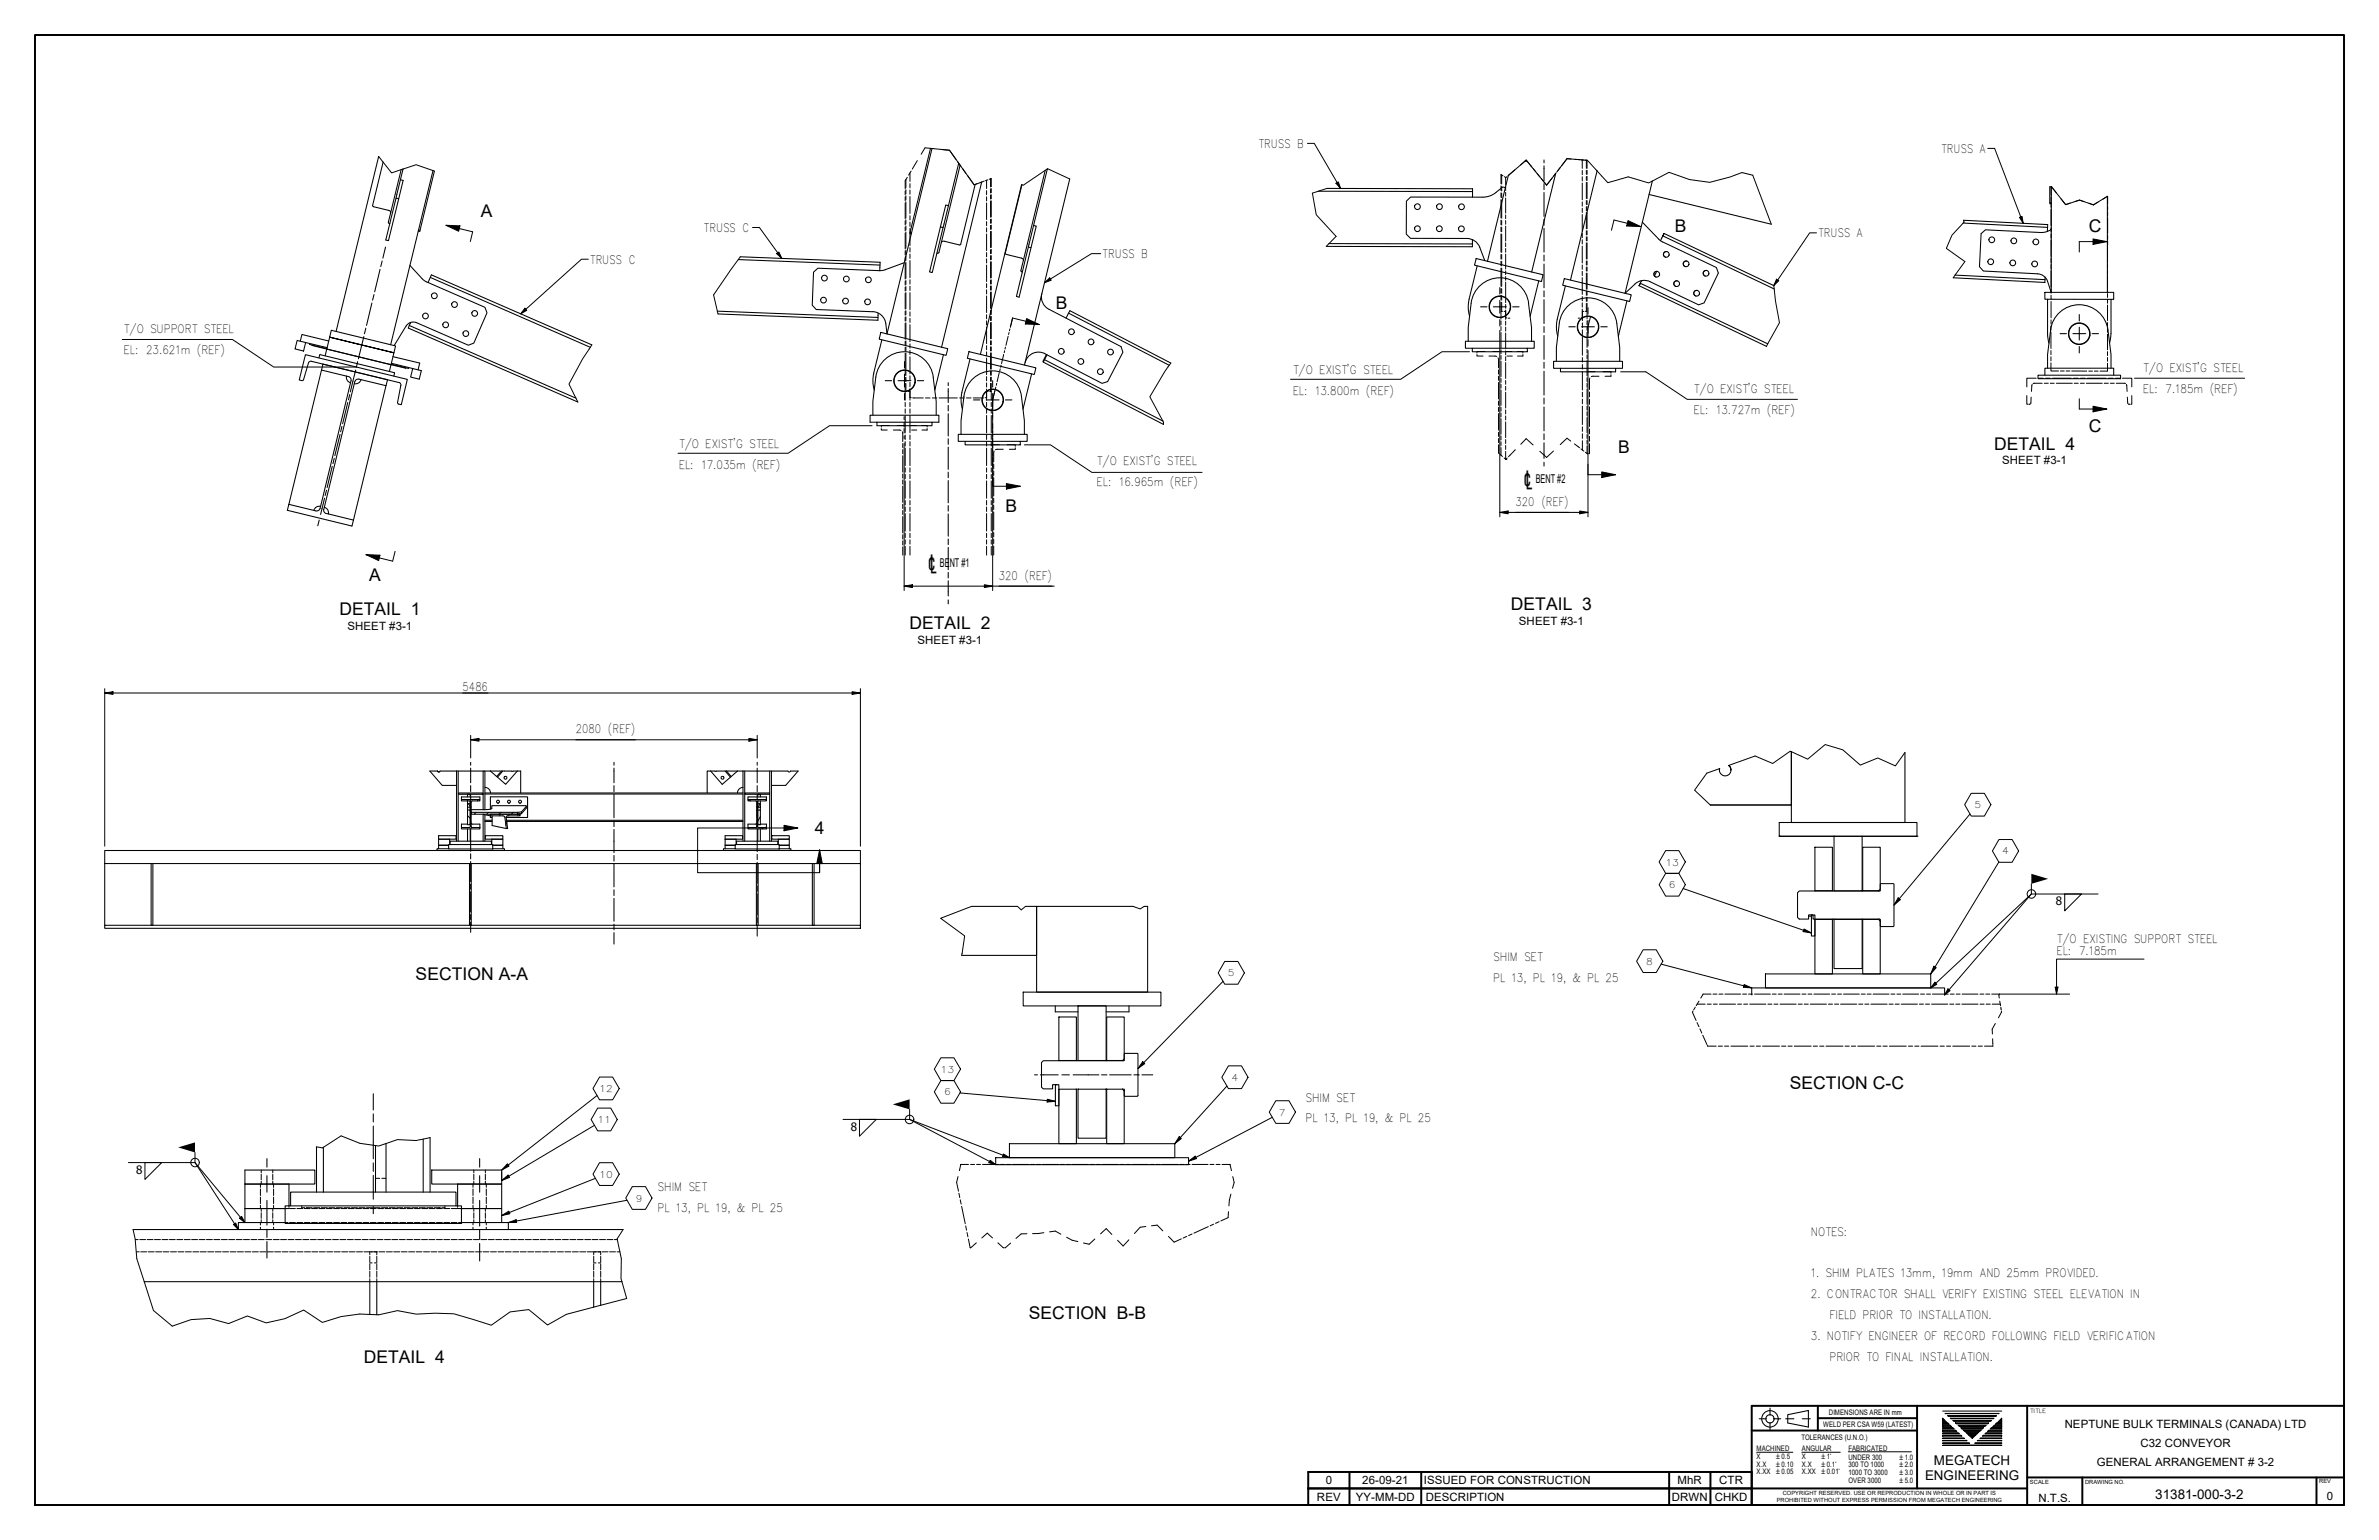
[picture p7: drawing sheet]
<svg xmlns="http://www.w3.org/2000/svg" width="864mm" height="559mm" viewBox="0 0 864 559" stroke-linecap="round" stroke-linejoin="round" font-family="sans-serif">
<defs><g id="words">
<g font-size="8">
<text x="552.7" y="177.3">℄</text>
<text x="336.5" y="207.8">℄</text>
</g>
<g font-size="6.3">
<text x="174.5" y="78.7">A</text>
<text x="608" y="84.1">B</text>
<text x="758.3" y="84.1">C</text>
<text x="383.3" y="112.1">B</text>
<text x="758.3" y="156.6">C</text>
<text x="587.4" y="164.5">B</text>
<text x="723.9" y="163.1">DETAIL 4</text>
<text x="365" y="185.8">B</text>
<text x="134" y="210.8">A</text>
<text x="548.4" y="221.3">DETAIL 3</text>
<text x="123.2" y="223.1">DETAIL 1</text>
<text x="330.1" y="228.2">DETAIL 2</text>
<text x="295.7" y="302.7">4</text>
<text x="150.9" y="355.5">SECTION A-A</text>
<text x="649.7" y="395">SECTION C-C</text>
<text x="373.4" y="478.6">SECTION B-B</text>
<text x="132" y="494.5">DETAIL 4</text>
</g>
<g font-size="4.9">
<text x="702.1" y="531.6">MEGATECH</text>
<text x="698.8" y="537.1">ENGINEERING</text>
<text x="782.4" y="544">31381-000-3-2</text>
</g>
<g font-size="4.4">
<text x="557.5" y="175.4">BENT #2</text>
<text x="341.2" y="205.9">BE</text>
<text x="344.8" y="205.9">NT #1</text>
</g>
<g font-size="4.3">
<text x="457.1" y="53.6">TRUSS B</text>
<text x="704.8" y="55.4">TRUSS A</text>
<text x="255.7" y="84.1">TRUSS C</text>
<text x="660.2" y="86.1">TRUSS A</text>
<text x="214.4" y="95.6">TRUSS C</text>
<text x="400.4" y="93.6">TRUSS B</text>
<text x="550.2" y="183.6">320 (REF)</text>
<text x="362.6" y="210.4">320 (REF)</text>
<text x="167.9" y="250.7">5486</text>
<text x="209" y="266.1">2080 (REF)</text>
</g>
<g font-size="4.2">
<text x="44.8" y="120.9">T/O SUPPORT STEEL</text>
<text x="44.8" y="128.5">EL: 23.621m (REF)</text>
<text x="469.3" y="135.7">T/O EXIST'G STEEL</text>
<text x="777.9" y="134.9">T/O EXIST'G STEEL</text>
<text x="469.3" y="143.3">EL: 13.800m (REF)</text>
<text x="614.8" y="142.5">T/O EXIST'G STEEL</text>
<text x="777.9" y="142.5">EL: 7.185m (REF)</text>
<text x="614.8" y="150.1">EL: 13.727m (REF)</text>
<text x="246.4" y="162.5">T/O EXIST'G STEEL</text>
<text x="246.4" y="170.1">EL: 17.035m (REF)</text>
<text x="398.1" y="168.8">T/O EXIST'G STEEL</text>
<text x="398.1" y="176.4">EL: 16.965m (REF)</text>
<text x="746.3" y="328.4">8</text>
<text x="746.5" y="342.2">T/O EXISTING SUPPORT STEEL</text>
<text x="746.5" y="346.4">EL: 7.185m</text>
<text x="542.1" y="348.8">SHIM SET</text>
<text x="542.1" y="356.4">PL 13, PL 19, &amp; PL 25</text>
<text x="474" y="399.7">SHIM SET</text>
<text x="474" y="407.3">PL 13, PL 19, &amp; PL 25</text>
<text x="308.8" y="410.3">8</text>
<text x="49.4" y="425.9">8</text>
<text x="238.7" y="432.1">SHIM SET</text>
<text x="238.7" y="439.7">PL 13, PL 19, &amp; PL 25</text>
<text x="657.4" y="448.3">NOTES:</text>
<text x="657.4" y="463.5">1. SHIM PLATES 13mm, 19mm AND 25mm PROVIDED.</text>
<text x="657.4" y="471.1">2. CONTRACTOR SHALL VERIFY EXISTING STEEL ELEVATION IN</text>
<text x="664.1" y="478.7">FIELD PRIOR TO INSTALLATION.</text>
<text x="657.4" y="486.3">3. NOTIFY ENGINEER OF RECORD FOLLOWING FIELD VERIFICATION</text>
<text x="664.1" y="493.9">PRIOR TO FINAL INSTALLATION.</text>
</g>
<g font-size="4.1">
<text x="726.8" y="168.4">SHEET #3-1</text>
<text x="551.4" y="226.7">SHEET #3-1</text>
<text x="126.2" y="228.5">SHEET #3-1</text>
<text x="333.1" y="233.6">SHEET #3-1</text>
<text x="749.5" y="518.1">NEPTUNE BULK TERMINALS (CANADA) LTD</text>
<text x="777" y="525.1">C32 CONVEYOR</text>
<text x="761.2" y="532.1">GENERAL ARRANGEMENT # 3-2</text>
<text x="481.2" y="538.6">0</text>
<text x="494.5" y="538.6">26-09-21</text>
<text x="516.9" y="538.6">ISSUED FOR CONSTRUCTION</text>
<text x="609" y="538.6">MhR</text>
<text x="624.1" y="538.6">CTR</text>
<text x="478.1" y="544.6">REV</text>
<text x="492.2" y="544.6">YY-MM-DD</text>
<text x="517.6" y="544.6">DESCRIPTION</text>
<text x="606.9" y="544.6">DRWN</text>
<text x="622.5" y="544.6">CHKD</text>
<text x="739.9" y="545">N.T.S.</text>
<text x="844.7" y="544.3">0</text>
</g>
<g font-size="3.4">
<text x="716.7" y="293.2">5</text>
<text x="726.8" y="310">4</text>
<text x="604.6" y="314.1">13</text>
<text x="605.8" y="322.3">6</text>
<text x="597.6" y="350.1">8</text>
<text x="445.7" y="354.3">5</text>
<text x="341.5" y="389.2">13</text>
<text x="447.1" y="392.2">4</text>
<text x="217.6" y="396.2">12</text>
<text x="342.7" y="397.5">6</text>
<text x="216.9" y="407.5">11</text>
<text x="464.3" y="404.8">7</text>
<text x="217.6" y="427.3">10</text>
<text x="230.7" y="436">9</text>
</g>
<g font-size="2.8">
<text x="663.9" y="513.3">DIMENSIONS ARE IN mm</text>
<text x="661.9" y="517.9">WELD PER CSA W59 (LATEST)</text>
<text x="637.7" y="526.5">MACHINED</text>
<text x="653.9" y="522.6">TOLERANCES (U.N.O.)</text>
<text x="654.1" y="526.5">ANGULAR</text>
<text x="671" y="526.3">FABRICATED</text>
<text x="637.7" y="529.3">X</text>
<text x="637.7" y="532.2">X.X</text>
<text x="654.1" y="529.3">X</text>
<text x="654.1" y="532.2">X.X</text>
<text x="671" y="529.6">UNDER 300</text>
<text x="671" y="532.4">300 TO 1000</text>
<text x="637.7" y="535">X.XX</text>
<text x="654.1" y="535">X.XX</text>
<text x="671" y="535.2">1000 TO 3000</text>
<text x="671" y="538">OVER 3000</text>
</g>
<g font-size="2.6">
<text x="644.8" y="529.3">±0.5</text>
<text x="644.8" y="532.2">±0.10</text>
<text x="661.2" y="529.3">±1°</text>
<text x="661.2" y="532.2">±0.1°</text>
<text x="689.5" y="529.6">±1.0</text>
<text x="689.5" y="532.4">±2.0</text>
<text x="644.8" y="535">±0.05</text>
<text x="661.2" y="535">±0.01°</text>
<text x="689.5" y="535.2">±3.0</text>
<text x="689.5" y="538">±5.0</text>
</g>
<g font-size="2.1">
<text x="736.9" y="512.7">TITLE</text>
<text x="736.9" y="538.6">SCALE</text>
<text x="756.9" y="538.6">DRAWING NO.</text>
<text x="841.9" y="538.1">REV</text>
<text x="644.9" y="545.1">PROHIBITED WITHOUT EXPRESS PERMISSION FROM MEGATECH ENGINEERING</text>
<text x="647.2" y="542.4">COPYRIGHT RESERVED. USE OR REPRODUCTION IN WHOLE OR IN PART IS</text>
</g>
</g></defs>
<!-- layer: O1 -->
<g fill="none" stroke="#000" stroke-width=".36">
<path d="M137.5 56.8l4.7 5.9 8.8-2.9 6.7 2.3M333 58.3l-1.8 3M337.8 53.8l.5 .1M344.7 54.5l8.9 12.6 2.8-1M344.7 54.5l-8.9-.9-1.4 2.4M344.7 54.5l2.3 3.4M347.6 58.7l1.2 1.7M552 59.9l2-1.8 2 2.4M554.4 58.6l-.4-.5-6.5 5.6M568.8 57.6l7.4 .6 7.4 8.1 7.5-2.1 7.4 2.2 7.4-3.9 7.4 2.7 7.3 1 7.5-2 4.2-1.6M568.8 57.6l-3.7 4.8M568.8 57.6l1.5 .1"/>
<path d="M568.8 57.6l-1.9 2.6M571.7 57.8l1.8 .2M574 58l.9 .1M575.4 58.1l.5 .1M576 58.2h.1M328.7 65.4l-.1 .2M329.4 64.3l-.6 1M330.8 62.1l-1 1.4M349.5 61.2l1.1 1.7M351.2 63.7l2.4 3.4 1.1-.4M357.3 65.7l-1.5 .6M358.6 65.2l-.9 .4"/>
<path d="M359.7 64.9l-.6 .2M359.8 64.8h-.1M388.3 64.9l-8-3.7-8.9 6-.6-.2M481.7 68.4l-5.3 1.7 1.4 7.8 7.2 7.9-3.5 3.6M544.9 63.4h.1M545 63.5l.6 .3M546.1 64.1l.5 .3M546.6 64.4h.1M547 64.1l-.4 .3M549.9 61.6l-2.4 2.2M555.7 60.2l5.7 7M556.5 61.1l1 1.3"/>
<path d="M558 62.9l1 1.3M559.5 64.8l1.9 2.4M563.4 64.6l-2 2.6M564.7 62.9l-3.3 4.3M564.9 62.7l-1 1.3M636.3 63.6l6.7 17.8M712.8 79.9l.2 .7-4.4 4.7-2.1 4.8 6.8 4.8-4.3 5.9M744.1 67.8h.5M744.6 67.8h.2M744.8 67.8l5.1 6.5 5-1.7 5 1.7M744.8 67.8l1.7 2.2M748.2 72.1l1.7 2.2 1.6-.6"/>
<path d="M753.2 73.2l1.7-.6 1.7 .6M758.3 73.7l1.6 .6M761.6 73.3l-1.7 1M765 71.2l-5.1 3.1M765 71.2l.1 .1M765 71.2l-1.7 1.1M268.7 93.2l-9.7 13.8 1.6 6.9M643.9 103.6l.6 5.7 1.5 7.8-4.7 8.6M214.8 125.1l-3.3 5.1-5 9.2 3.3 6.5M425 131.7l-2.1 3-5.5 9.3 4.7 8.8 .3 1.2M544 164.4l.3 .2M544.6 164.9l.8 .8"/>
<path d="M546 166.2l.6 .5M546.6 166.7h.1M547.1 166.2l-.5 .5M550.1 163.2l-2.5 2.5M552.1 161.2l1.9-2 2.5 2.3M563.9 163.7l-2.5 2.3-2.4-2.3M570.2 160.1l-1.4-1.1-2.4 2.3M571.5 161.1l1.9 1.4M573.9 162.9l1.1 .8M575.5 164.1l1 .5M577 164.6h-.3M624.2 278.9l-4.6 1.6-4.5 6.2 5.8 5.4"/>
<path d="M691.5 273l-3.5 4.9-6.3-2.9-6.4 2.6-6.3-5.5-6.4-1.9-6.4 5.3-6.3-2.9-6.4 4.4-6.4-2.7-9.6 3.4M169.7 296l1 .9M169.9 290.1l-.3 .5M169.9 291.6l.8 .8M171 294.4l-.3 .5M172.8 294.8l-.6 .6M173.6 290.1l-.3 .5M177.3 294.8l-.6 .6M178.2 295.4l-.1 .6M181.5 295.4l-.1 .6M181.8 294.8l-.7 .6M184 298.4l-.4 1.1"/>
<path d="M184.8 295.4l-.1 .6M186.3 294.8l-.7 .6M188.1 295.4l-.1 .6M271.6 290.1l.9 .5M274.7 292l.3 .2M274.7 299.4l.3 .2M274.7 295.7l.3 .2M275.9 291.6l-.7 1.3M276 296.3l-.9 1.7M277.7 290.1l.5 .3M284.6 299.5l5 .9-5 1.1zM171.2 300.2l-.3 .6"/>
<path d="M276.1 300.3l.8 .5M289.6 300.4h-36.4v16.3h44.3v-3.3v3.3M297.5 308.4l1 5h-2zM297.5 308.4v5M352.7 328.9l-11.2 4.3 8.7 6.4-1.1 7.1M369.4 328.9l1.3 1.3 1.6-1.3M411.3 328.9l2.6 .9 1.4-.9M614.6 366.9l-.3 .3 1.4 3.1M615.4 365.5l-.6 .9M616 371.1l.8 1.5M616.8 363.3l-1.1 1.6M617.1 373.3l.7 1.6"/>
<path d="M618.1 375.6l1.5 3.4M618.1 360.9l-.7 1.3M618.2 360.7v.1M619.8 379.3l.1 .3M723.3 376.9l.1 2.1M723.4 379.3v.3M724.3 371.4l-1.1 2 .1 1.8M725.7 360.9l.1 1.3M725.9 360.7l-.1 .1M725.9 363.3l.3 1.6M726.3 365.5l.1 .9M726.5 366.9l.1 .3-1.1 2.1"/>
<path d="M156.1 412.8a25.9 25.9 0 0 1-11.8 .7l-6.8 2.3-6.9-.9-6.8-2.7-6.8 4.3-2.1-.4M383.1 401.1l.1 .1M347.8 426.9l-.5 2.1 .6 3.2M348.1 433l.3 1.6M348.6 435.4l.3 1.5M348.7 422.5v.1M348.7 422.6v.1M348.7 422.7l-.4 2.1M349.1 437.7l1.3 6.3M445.9 439.7l-.1 2.1-2.6 1.2M446.5 422.5v.1M446.5 422.7l.5 2.1"/>
<path d="M446.5 422.6v.1M446.8 433.3l-.5 2.1-.2 2.2M447.5 426.9l.5 2.1-.6 2.2M48.3 446.2l.8 3.3 .6 7.2 6 18.8 6.8 5.7 6.8-2.4 6.9-.4 6.8 1.9 6.8-2.8 6.8 2.5 6.8-1.5 6.8-3.1 6.8 4.4a39.6 39.6 0 0 1 20.5-2.7l6.8-1.5 6.8 1.2 6.8-.3 6.8 .2 13.7 4.2 6.8-4.9 6.7-.8 6.9 5.6 6.8-3.9 21.9-5.7-2.1-7.3 .2-7.2-1.6-7.2 2.2-3.3M350.6 444.8l.3 1.6M351 447.2l.4 1.6M351.5 449.6l.7 3.2M354.4 451l-2 1.8M356.4 449.2l2-1.7 1.9 1.7M362.2 451l2 1.8M366.9 451.1l-1.9 1.7M372.8 447.7h-2.1l-1.9 1.7"/>
<path d="M378.9 447.3l-4.1 .3M381 447l2.1-.3 2 1.1M387.2 448.9l2 1.1 2.1 .5M397.4 449.6l-2 1.9-2.1-.5M399.5 447.7l2.1-1.9 2 2.1M409.8 449.9l-2.1 2.2-2-2.1M416 445.1l-2.1 .2-2.1 2.3M418 444.8l2.1-.3 2 2.1M424.2 448.6l2 2.1 2.6-1.2M430.8 448.6l-1.3 .6M432.7 447.8l-1.2 .6M438.6 445.1l-5.2 2.4"/>
<path d="M440.6 444.2l-1.3 .6M442.6 443.3l-1.4 .6"/>
</g>
<!-- layer: O4 -->
<g fill="none" stroke="#000" stroke-width=".38">
<path d="M137.5 56.8l-15.5 63.5M139.1 58.8l-3.8 15.9 .3 .3 5.6 1.4 .6 .8M337.8 53.8l-7.4 30.5-.1 .5 .5 .1M338.3 53.9l-16.3 67.3a9.9 9.9 0 0 0-1.2-5.9l-1.7-1.6-1.5-.5-21.3-.9-1.4-1.6 .4-11.9 1.6-1.5 22.5 .9M348 59.2l-5.7 23.4M348.5 59.9l-7.7 31.8-.7 .2M553.7 58.4l.7 .2M145.4 65.2l.9 .2-1.6 6.7-3.7 15.2-1-.2 3.8-15.2 .9 .2M145.6 61.6l-4.6 19.1 .5 .5M146.3 61.3l-2.5 10.6M157.2 61.9l-15.4 63.2M157.7 62.1l-5.2 21.4-.1 .5-.6-.1"/>
<path d="M344.3 74.6l-1-.2-1.9 7.9-4 16.4 1 .2 3.9-16.3-.9-.3M354 66.9l-5.3 21.8-.5 .2-5.6-1.4-.6 .1-.3 .4M356.4 66.1l-14.6 59.9M370.8 67l-14.9 61.6M371 67.1l-6.1 24.9 .4 .3 5.6 1.4 .5 .4 .1 .4M379.4 61.8l-8.8 36.4 .5 .5M380.2 61.3l-6.9 28.4 1 .2M388.3 64.9l-16.4 67.6M478.6 69.4l55.9 .1M481.7 68.4l52.8 .1v3M543 69.9l-1.9 1.1-2.1 .5h-26.9l-1.6 1.5v12l1.5 1.5h20.5a5 5 0 0 1 4.7 3.3l1.8 4.8M546.5 68.1l-1-.2-2.5 2"/>
<path d="M547.5 63.7l-7.5 31.1M564.7 62.9l-8.7 35.8M579.8 62l-9.7 39.6M598.6 70.6l44.4 10.8M599.8 65.7l-9.9 40.7 3.6-3.3a5 5 0 0 1 5.5-.9M632.3 62.6l4 1M712.8 79.9l30.5 1.6-.1 2.5M744.1 67.8v6.1h.5M744.1 73.4h.5M744.6 67.8v38.3l-1.6-4.6-.8-1.1-1.2-.7-1.3-.3-19.7-1.1-1.4-1.5 .6-12 1.5-1.4 20.1 1a6.5 6.5 0 0 0 3.8-1.1M765 71.2v34.9M148.8 96.3l4.4 4.8"/>
<path d="M151.9 83.4l.6 .1M268 94.2l51.4 2M268.7 93.2l50.8 2-.1 3M321.3 97.9l-1.9 .3M328.3 95.3l-7 2.6M330.4 84.3l.5 .1M375.2 81.8l1 .2-6.2 25.8-1-.2 4.3-17.9M482.4 88.4l52.1 .1M534.5 87v2.5l-53-.1M535.9 93.8l24.3 5.9-.6 2.5-24.3-6zM536.2 96.5l-2.9 12.1a11.5 11.5 0 0 0 .2 6.1M596.2 80.6l5.9 6.2 1.5 1"/>
<path d="M601.4 98.5l-.8 1.7M601.7 98.5a1.04 1.04 0 0 0-1.3 .8 1.04 1.04 0 0 0 .8 1.2M602.8 87.3l1.3-2.6-.5 .9 40.5 19.3M603.6 87.8l19.5 9.3 .7 2-5.2 10.8-2 .7-17.6-8.4M604.1 84.7l39.8 18.9M605.1 91.3a1.04 1.04 0 0 0-1.2 .8 1.04 1.04 0 0 0 .7 1.2M612.3 94.7a1.04 1.04 0 0 0-1.2 .8 1.04 1.04 0 0 0 .7 1.2M619.6 98.2a1.04 1.04 0 0 0-1.3 .7 1.04 1.04 0 0 0 .8 1.3M709.7 99.8l32.7 1.7M712.6 80.9l30.7 1.6M120.3 119.8l-.6 2.5 23.3 5.7-1.1 4.3-23.3-5.6 1.1-4.4 23.3 5.7 .6-2.5zM148.6 118.1l60.5 26.4"/>
<path d="M149.1 117l-.9 2 61.6 26.9M153.2 101.1l1.7 1.2M154.9 102.3l21.1 9.2 .8 2-4.8 11-2 .8-18.8-8.2-1.2-.3-1.2 .3-1 .7-4.7 7.6M155.4 102.5l1.2-2.8 58.2 25.4M156.2 100.7l58.1 25.3M260.4 112.9l58.3 2.3M318.8 113.6l-.1 2.6-58.1-2.3M378.2 106.6a5 5 0 0 0 2.5 5.6M380.8 112.2l26.2 13.6 .6 2-5.5 10.7-2.1 .6-20.7-10.7a5 5 0 0 0-7.2 3.2M387 115.4l1.4-2.7 36.6 19M387.9 113.6l36.5 18.9M534 110a10.5 10.5 0 0 1 10.5-9.2 10.5 10.5 0 0 1 10.4 9.2"/>
<path d="M534 110.1l-1 8.7v5M554.9 110.1l1.1 8.7v5M555.6 114.1l-.1 .6M558.6 101.9l-3 12.1M567.9 101.1l24.3 5.9-.6 2.4-24.3-5.9zM568.2 103.8l-2.9 12.1a11.5 11.5 0 0 0 .2 6.1M590.6 109.2l-3.1 12.8M595 103.7l.5-.9-.5 .9M595 103.7l46.3 22M595.9 101.9l-.4 .9 46.2 22M608.9 101.9a1.04 1.04 0 0 0-1.3 .8 1.04 1.04 0 0 0 .8 1.2M616.1 105.4a1.04 1.04 0 0 0-1.2 .8 1.04 1.04 0 0 0 .7 1.2"/>
<path d="M742.3 106.1h25v2.5h-25zM742.4 100.6l-.1 1.9-33.3-1.7M743.3 108.6v12.5M766.3 108.6v12.5M107.9 123.5l3.1 .8-.8 3.1-3.1-.8zM111 124.3l7.7 1.9M112.4 124.6v.4l6.3 1.5M113.1 131.1l-.7 .1-.4 .5-2 6.3-1.4-.1 2.3-9.2 37 9-2.2 9.2-1.2-.4-.2-.4 1.2-6.2M113.1 131.1l31.7 7.7M113.3 125.2l5.3 1.5M115.8 129.9l.3-1.2 27.2 6.6-.3 1.2M116.7 134.3l9.8 2.3 .7 .5 .2 1.1"/>
<path d="M116.7 134.3l.5-2.2 23.5 5.7-.6 2.2M116.7 134.3l-11.8 48.7M118 129.1l.6-2.4 23.3 5.6-.5 2.5M119.3 123.7l-9.7-2.3-.6 2.4M125.8 136.5l.2 1.5 1.3 .9M127.4 138.2l-11.2 46.2M131 137.7l-.9 1.3-1.5 .2M140.1 140l-9.8-2.4h-.8l-.7 .9-11.3 46.3 .1 .8 .9 .8M140.1 140l-11.8 48.7M141.9 132.3l5.4 1.2M142 132.2l6.3 1.5 .1-.4M142.1 131.8l7.7 1.9"/>
<path d="M142.6 129.4l9.8 2.3-.6 2.5M144.8 138.8l.6 .4 .1 .6M149.8 133.7l3.2 .8-.8 3.1-3.1-.8zM319.7 120.6l24.3 5.9-.5 2.4-24.3-5.8zM320.1 123.3l-2.9 12.1a11.5 11.5 0 0 0 .2 6.1M342.5 128.7l-3.2 12.8M351.7 127.6l24.3 5.9-.5 2.4-24.3-5.9zM352.1 130.3l-2.9 12.1M374.5 135.7l-3.2 12.8M379.2 130.5l42.9 22.3M379.9 128.7l-1.3 2.4 .2 .2M380.1 128.7l-1.4 2.7 43.7 22.6"/>
<path d="M534.5 126.4h-2.5v-2.6h24.9v2.6h-2.5M534.5 126.4h19.9v1.2h-19.9zM565 131.1a51 51 0 0 1 1.6-16.1 10.5 10.5 0 0 1 11.1-6.9 10.5 10.5 0 0 1 9.2 9.2l1.1 8.8v5M566.5 133.6h-2.5v-2.5h25v2.5h-2.5M566.5 133.6h20v1.3h-20zM739.8 136.1h30v1.3h-30zM742.3 136.1v-2.5h25v2.5M743.3 133.6a51 51 0 0 1 1.6-16.1 10.5 10.5 0 0 1 11.1-6.9 10.5 10.5 0 0 1 9.2 9.2l1.1 8.8v5M743.3 121.1l.5 3.4M766.3 121.1l-.5 3.4M315.8 153.2v-2.5h25v2.5h-2.5M316.9 150.7a51 51 0 0 1 1.6-16.2 10.5 10.5 0 0 1 11-6.8 10.5 10.5 0 0 1 9.3 9.2l1.1 8.7v5.1"/>
<path d="M318.3 153.2h20v1.3h-20M348.9 157.6a51 51 0 0 1 1.6-16.1 10.5 10.5 0 0 1 11.1-6.9 10.5 10.5 0 0 1 9.2 9.2l1.1 8.8v5M349.2 142.4a11.5 11.5 0 0 0 .2 6.1M350.4 160.1h-2.5v-2.5h25v2.5h-2.5M350.4 160.1h20v1.3h-20zM104.9 183l9.8 2.4 1.1-.3 .4-.6M104.9 183l-.6 2.2 23.5 5.7 .5-2.2M116.4 183.7l-1.6 .3-.9 1.2M117.7 184.1l1.3 .9 .2 1.5M118.5 186.3l9.8 2.4M158.8 279.8h-2.8l4.5 5.2h5.2M158.8 279.8l.4 .3 .5-.1"/>
<path d="M165.7 279.8h10.3v14M165.7 279.8h-5.9l-.5 .3-.5-.3M165.7 279.8v25.4M166.3 279.8v25.4M175.4 279.8v14M176 279.8h2M178 279.8h8.3M178 279.8l5.6 4.8 4.2-4.8M182 279.8l-1.7 2M182.5 279.8l-1.9 2.2M186.3 279.8h2.7v7.9M258 279.8h-1.3v7.9"/>
<path d="M258 279.8l4.2 4.8 5.5-4.8M258 279.8h2.2M260.1 279.8h3.6M263.2 279.8l2 2.2M263.7 279.8h4M263.7 279.8l1.7 2M267.7 279.8h2M269.7 279.8h10.3v25.4M269.7 279.8v25.4M270.3 279.8v25.4M279.4 279.8v25.4M280 279.8h6l.5 .3 .5-.3h2.7l-4.5 5.2h-5.2"/>
<path d="M624.2 279.4v-.5a2.1 2.1 0 0 0 2.8 2.5 2.1 2.1 0 0 0 .5-3.7l.6 .6 .3 1.1M691.5 273v25.4h-41.2v-25.6v19.3h-29.4h29.4M166.4 287.7h8.9v.5h-8.9zM167.5 290.1h6.7v.5l-3 .1-.2 .2v2h-.3l-.2-2.2-3-.1zM167.5 290.1v-.9h6.7v.9M169.7 293.9h1v5.4h-1zM169.7 291.6h1v1.3h-1zM169.7 289.2v-1h1v1M169.7 299h-2.2v1.3M169.7 290.6v1M169.7 292.9v1M170.7 290.8v.8"/>
<path d="M170.7 292.9v1M170.7 293.9h.3l.1 6.2 3.1 .2v.5h-6.7v-.5h2.9l.3-.2zM170.7 298.7v.1M171 298.7l.4 .3h2.8v1.3M171 294.8h17l-.2 .6h-16.8zM171 292.9v1M171 293.8h5M175.4 295.4v9.8M175.6 295.4l2.4 .6v.6h.6M176 293.8l2.4-.3 .1-1.1h12.6v.8l-1.8 2-1.5 .2M176 298.1h2.6M176 297.6h2.6"/>
<path d="M176 288.1h93.7M176 287.7h93.7M176 295.7v9.5M176 285.7l1.5 .6 .6 1.4M177.9 295.4h10.8l.1 .6-4.9 .1-.2 .4 .6 4.2h-.5l-.7-4.5-.5-.2h-4.6zM178 293.6v-4.5h13.5v7.5h-7.8M178.6 296v3.6l5.2 1.1M183.9 297.6h85.8M183.9 298.1h85.8M188.3 295.4h.4M189.2 295.2l-.7 .1M189.3 294.6l-1.3 .2"/>
<path d="M191.1 292.6l-1.8 2v.6M269.7 285.7l-1.4 .6-.6 1.4M270.4 287.7h9v.5h-9zM271.5 290.1h6.7v.5l-3 .1-.2 2.2h-.3l-.1-2.2-3.1-.1zM271.5 290.1v-.9h6.7v.9M274.7 293.9h.3l.1 6.2 3.1 .2v.5h-6.7v-.5h2.9l.3-.3zM274.7 298.7l-.4 .3h-2.8v1.3M274.7 292.9v1M275 298.7l.1 .1M275 292.9v1M275.1 291.6h.9v1.3h-.9zM275.1 293.9h.9v5.4h-.9z"/>
<path d="M275.1 289.2v-1h.9v1M275.1 290.8v.8M276 299h2.2v1.3M276 290.6v1M276 292.9v1M645.9 298.4h50v5h-50zM38 313.4v22.3M38 313.4h274.3v22.3M38 313.4v-4.8h274.3v4.8M54.9 313.4v22.3h.6v-22.3M162.9 306.5h16v1.6h-16zM162.9 308h-4.3v.6"/>
<path d="M163.2 306.5v-2h-4h6.4v-1.3h-6.4v3.5h3.7h-3.7v1.3M163.4 306.5v-1.3h15v1.3M169.7 300.8v4.4M170.4 313.4v22.3h.7v-22.3M170.7 300.8v4.4M176.2 303.2h6.3v1.3h-6.3zM178.5 306.5v-2h4v2.2h-3.6h3.6v1.3M178.9 308h4.2v.6M266.9 306.5h16v1.6h-16zM266.9 308h-4.3v.6M267.2 306.5v-2h-4h6.4v-1.3h-6.4v3.5h3.7h-3.7v1.3M267.4 306.5v-1.3h15v1.3"/>
<path d="M274.6 313.4v22.3h.6v-22.3M275.1 300.8v4.4M276 300.8v4.4M280.2 303.2h6.3v1.3h-6.3zM282.5 306.5v-2h4v2.2h-3.6h3.6v1.3M282.9 308h4.2v.6M294.9 313.4v22.3h.6v-22.3M645.9 303.4h19.9M658.8 307.4h6.4v15.8h-6.4zM665.8 303.4h10.2v19.9h-10.2zM676 303.4h19.9M676.2 307.4h6.3v15.2l-.6 .6h-5.7z"/>
<path d="M38 335.7h274.3v1.1h-274.3zM352.7 328.9h16.7M372.3 328.9h4v17.8h-27.2M411.3 328.9h-35v31.1h40.3v-31.1h-1.3M653.2 323.3h29.2l.1-2.5 .3-.2h4.5l.2 .2v15.2l-.2 .2h-4.5l-.3-.2v-2.4l-.2-.1h-24.1v-1.5h-1.7v1.5h-3.3l-.7-.6v-9zM656.5 332.4h1.1M657.6 332h1.2v7.6h-1.2zM658.8 333.6h6.4v19.8h-6.4zM658.8 323.2v.1M665.2 323.2v.1M665.2 333.5v.1M665.8 333.6h10.2v17.9h-10.2z"/>
<path d="M665.8 323.3h.1M665.8 333.5v.1M676 323.3h.1M676 333.5v.1M676.2 333.6h5.7l.6 .6v19.2h-6.3zM676.2 323.2v.1M676.2 333.5v.1M681.9 323.2v.1M681.9 333.5v.1M640.9 353.4h60v5.1h-60zM371.4 360h50v5h-50zM383.1 365v2.2h8.2"/>
<path d="M384.4 369h6.3v15.8h-6.3zM391.3 365h10.2v19.8h-10.2zM401.7 369h6.4v15.2l-.6 .6h-5.8zM409.8 365v2.2h-8.3M635.9 361v-2.5h70v2.5M383.1 393.6h1.3v7.6h-1.3zM384.4 395.2h6.3v19.8h-6.3zM384.4 384.8v.1M390.7 384.8v.1M390.7 395.1v.1M391.3 395.1v17.9h10.2v-17.8h-10.2M391.3 384.8v.1"/>
<path d="M401.5 384.8v.1M401.5 395.1v.1M401.7 395.2h5.8l.6 .6v19.2h-6.4zM401.7 384.8v.1M401.7 395.1v.1M407.5 384.8v.1M407.5 395.1v.1M407.9 384.9h-29.2l-.6 .6v9l.6 .6h3.4v-1.5h1.6M407.9 384.9l.2-2.5 .2-.2 4.8 .2v15.2l-.2 .2h-4.6l-.4-2.7M114.9 416.1v16.5M117.4 416.3v16.3M136.3 415.7v16.9"/>
<path d="M140.1 415v17.6M153.6 413.3v19.3M156.1 412.8v19.8M366.4 415h60.1v5.1h-60.1zM103.5 437.6h64v6.3h-64zM104.9 437.6v-8h-16h25.4v-5h-25.4v13.9h14.6h-14.6v5.1M105.5 437.6v-5h60v5M156.7 424.6h25.4v5h-25.4zM166.1 437.6v-8h16v8.9h-14.6h14.6v5.1M361.4 420.1h70.1v2.5h-70.1zM48.3 446.2h177.9M103.5 443.6h-17v2.6"/>
<path d="M167.5 443.6h17v2.6M52.4 465.1h173.4M134.2 465.1v11.9M136.8 465.1v12M215.5 465.1v9.2M218.1 465.1v8.5M649 513.3l7.5-1.5v6l-7.5-1.5z"/>
<circle cx="514.5" cy="75" r="1.04"/>
<circle cx="522.5" cy="75" r="1.04"/>
<circle cx="530.5" cy="75" r="1.04"/>
<circle cx="514.5" cy="83" r="1.04"/>
<circle cx="522.5" cy="83" r="1.04"/>
<circle cx="530.5" cy="83" r="1.04"/>
<circle cx="601.4" cy="99.5" r="1.04"/>
<circle cx="604.9" cy="92.3" r="1.04"/>
<circle cx="612.1" cy="95.7" r="1.04"/>
<circle cx="619.3" cy="99.2" r="1.04"/>
<circle cx="722.7" cy="95" r="1.04"/>
<circle cx="723" cy="87" r="1.04"/>
<circle cx="730.7" cy="95.4" r="1.04"/>
<circle cx="731" cy="87.4" r="1.04"/>
<circle cx="738.6" cy="95.8" r="1.04"/>
<circle cx="739" cy="87.8" r="1.04"/>
<circle cx="154.5" cy="114.7" r="1.04"/>
<circle cx="157.7" cy="107.3" r="1.04"/>
<circle cx="161.8" cy="117.9" r="1.04"/>
<circle cx="165" cy="110.5" r="1.04"/>
<circle cx="172.3" cy="113.7" r="1.04"/>
<circle cx="298.9" cy="108.9" r="1.04"/>
<circle cx="299.3" cy="100.9" r="1.04"/>
<circle cx="306.9" cy="109.2" r="1.04"/>
<circle cx="307.2" cy="101.2" r="1.04"/>
<circle cx="314.9" cy="109.5" r="1.04"/>
<circle cx="315.2" cy="101.5" r="1.04"/>
<circle cx="544.5" cy="111.3" r="3.9"/>
<circle cx="544.5" cy="111.3" r="3.8"/>
<circle cx="576.5" cy="118.6" r="3.9"/>
<circle cx="576.5" cy="118.6" r="3.8"/>
<circle cx="608.6" cy="102.9" r="1.04"/>
<circle cx="615.9" cy="106.4" r="1.04"/>
<circle cx="169.1" cy="121.1" r="1.04"/>
<circle cx="328.4" cy="138.2" r="3.9"/>
<circle cx="328.4" cy="138.2" r="3.8"/>
<circle cx="385.3" cy="127.5" r="1.04"/>
<circle cx="388.9" cy="120.4" r="1.04"/>
<circle cx="392.4" cy="131.2" r="1.04"/>
<circle cx="396" cy="124.1" r="1.04"/>
<circle cx="399.4" cy="134.9" r="1.04"/>
<circle cx="403.1" cy="127.7" r="1.04"/>
<circle cx="754.8" cy="121.1" r="3.9"/>
<circle cx="754.8" cy="121.1" r="3.8"/>
<circle cx="360.4" cy="145.1" r="3.9"/>
<circle cx="360.4" cy="145.1" r="3.8"/>
<circle cx="180.8" cy="290.9" r=".53"/>
<circle cx="183.5" cy="282.2" r=".53"/>
<circle cx="184.8" cy="290.9" r=".53"/>
<circle cx="188.8" cy="290.9" r=".53"/>
<circle cx="262.3" cy="282.2" r=".53"/>
<circle cx="642.5" cy="514.8" r="2.98"/>
<circle cx="642.5" cy="514.8" r="1.5"/>
</g>
<!-- layer: O2 -->
<g fill="none" stroke="#000" stroke-width=".36">
<path d="M474.6 52h2.5l9.6 16.4M721.6 53.8h2.5l10.3 27.2M485 66.5l.8-.5 .9 2.4zM733.1 78.9l.9-.4 .4 2.5zM213.6 94.1h-2.5l-22.1 19.8M273.2 82.6h2.5l8.1 11.2M281.9 92l.8-.6 1.1 2.4zM399.6 92h-3.4l-17 10.6M659.4 84.5h-2.5l-13 19.1M190.5 111.8l.7 .8-2.2 1.3zM379.2 102.6l1.8-1.8 .6 .9zM544.4 119.9v67.6"/>
<path d="M644.9 101.3l.8 .6-1.8 1.7zM44.4 123.2h40l15 10h30M533.4 127.6h-9.9l-15 10h-40M576.5 127.2v60.3M588.3 134.9h9.2l15 10h40M774.9 137.2h39.9M315.8 153.2h2.5v1.3M316.6 154.5h-15.5l-15 10h-40M360.3 153.7v60.6M328.2 160.8v53.5M371.9 161.4h9.4l15.1 10h40M544.4 185.9l3.1-.5v1z"/>
<path d="M544.4 185.9h32.1M573.4 185.4l3.1 .5-3.1 .5zM328.2 212.7l3-.5v1zM328.2 212.7h54.5M357.3 212.2l3 .5-3 .5zM38 251.5l3-.5v1zM38 251.5h274.3M38 249.9v57.1M309.3 251l3 .5-3 .5zM312.3 249.9v57.1M170.9 268.4l3-.5v1zM170.9 268.4h104"/>
<path d="M170.9 266.8v8.2M271.9 267.9l3 .5-3 .5zM274.9 266.8v8.2M715.1 295.4l-27.6 33M715.6 287.9h4.7l2.4 4.1-2.4 4.1h-4.7l-2.4-4.1zM604.6 316.9h4.8l2.4 4.1-2.4 4.2h-4.8l-2.3-4.2zM604.6 308.7h4.8l2.4 4.1-2.4 4.1h-4.8l-2.3-4.1zM725.6 312.8l-24.7 40.6M725.6 304.6h4.8l2.4 4.2-2.4 4.1h-4.8l-2.3-4.1zM611 322.4l46.6 16.1M654.9 337.1l2.7 1.4-3-.5zM689.1 325.8l.8 .6-2.4 2z"/>
<path d="M737.4 320.7v3.7l-36.5 34.1M749.5 324.4h6.1l-6.1 6.1zM761.6 324.4h-24.2l-31.5 36.6M444 356.1l-30.9 31.6M444.6 348.9h4.8l2.3 4.1-2.3 4.1h-4.8l-2.4-4.1zM596.5 344.6h4.7l2.4 4.2-2.4 4.1h-4.7l-2.4-4.1zM603 349.8l32.9 8.7M633.1 357.3l2.8 1.2-3-.3zM702 350.6l.9 .5-2 2.3zM702.4 356.4l.7 .8-2.2 1.3zM707.1 358.8l.8 .7-2 1.5zM746 358.2h1.1l-.6 2.5z"/>
<path d="M778.3 348h-31.8v12.7M725.9 360.7h25.4M216.7 397.5l-34.6 27.1M217.6 390.8h4.8l2.4 4.2-2.4 4.1h-4.8l-2.3-4.1zM341.5 392.1h4.8l2.4 4.1-2.4 4.1h-4.8l-2.3-4.1zM341.5 383.8h4.8l2.4 4.1-2.4 4.2h-4.8l-2.3-4.2zM348.4 396.6l34.7 3M380.2 398.9l2.9 .7-3 .3zM414.8 385.2l.7 .8-2.4 1.7zM445.4 394.1l-18.9 20.9M445.9 386.8h4.8l2.4 4.1-2.4 4.1h-4.8l-2.4-4.1zM463.1 399.4h4.8l2.4 4.1-2.4 4.1h-4.8l-2.3-4.1z"/>
<path d="M70.8 418.2v3.7l15.7 24.3M215.8 408.3l-33.7 20.1M217 402.1h4.7l2.4 4.1-2.4 4.1h-4.7l-2.4-4.1zM306 406.2h24.2l36.2 13.9M312 406.2h6.1l-6.1 6.1zM330.2 402.5v3.7l31.2 16.4M364.3 418.7l2.1 1.4-2.5-.4zM428.1 412.5l.7 .6-2.3 1.9zM461.9 405.4l-30.4 15.9M46.6 421.9h24.2l18.1 21.7M52.6 421.9h6.1l-6.1 6zM182.1 428.4l2.3-2 .6 .8z"/>
<path d="M182.1 425.2v2.9M184.1 422.4l.7 .7-2.7 1.5zM216.2 427.6l-34.1 13.5M217.6 421.9h4.8l2.4 4.1-2.4 4.1h-4.8l-2.3-4.1zM227.6 435.5l-43.1 8.1M229.5 430.6h4.8l2.4 4.1-2.4 4.1h-4.8l-2.3-4.1zM359.5 421l1.9 1.6-2.4-.7zM431.5 421.3l2.4-1.8 .4 .9zM84.8 444.3l.8-.5 .9 2.4zM86.9 442l.8-.6 1.2 2.2zM182.1 441.1l2.6-1.6 .4 .9zM184.5 443.6l2.9-1 .1 1z"/>
<circle cx="737.4" cy="324.4" r="1.55"/>
<circle cx="330.2" cy="406.2" r="1.55"/>
<circle cx="70.8" cy="421.8" r="1.55"/>
</g>
<!-- layer: O4 -->
<g fill="none" stroke="#000" stroke-width=".36">
<path d="M574.4 58v3.1M575.9 58.1v3M576.1 58.2v2.9M328.6 65.6v2.9M328.6 69.3v1.4M328.6 71.4v1.5M328.6 73.6v5.8M328.8 65.2v2.9M328.8 68.8v1.5M328.8 71v1.5M328.8 73.2v5.9M328.8 79.8v1.5"/>
<path d="M330.3 62.7v3.1M330.3 66.6v1.6M330.3 69v1.5M330.3 71.3v6.2M330.3 78.3v1.5M358.1 65.4v3M358.1 69.2v1.5M358.1 71.4v1.5M358.1 73.7v6M359.6 64.9v2.9M359.6 68.5v1.5M359.6 70.7v1.5"/>
<path d="M359.6 72.9v5.9M359.6 79.6v1.4M359.8 64.8v2.9M359.8 68.5v1.4M359.8 70.7v1.4M359.8 72.9v5.8M359.8 79.5v1.5M544.9 63.4v3.3M544.9 67.5v1.6M544.9 70v1.6M544.9 72.5v6.6M544.9 79.9v1.7"/>
<path d="M545.1 63.5v3.3M545.1 67.6v1.7M545.1 70.1v1.7M545.1 72.6v6.6M546.6 64.4v2.7M546.6 67.8v1.3M546.6 69.8v1.4M546.6 71.9v5.4M546.6 78v1.3M574.4 61.8v1.6M574.4 64.1v1.6M574.4 66.4v6.1"/>
<path d="M574.4 73.3v1.5M574.4 75.6v1.5M574.4 77.9v6M575.9 61.8v1.4M575.9 64v1.4M575.9 66.2v5.9M575.9 72.8v1.4M575.9 75v1.4M575.9 77.2v5.8M576.1 61.8v1.5M576.1 64v1.5M576.1 66.2v5.9"/>
<path d="M576.1 72.8v1.5M576.1 75v1.5M576.1 77.2v5.8M744.6 67.8v3M744.6 71.5v1.5M744.6 73.7v1.5M744.6 76v5.9M765.1 71.3v2.8M765.1 74.8v1.4M765.1 76.9v1.4M765.1 79v5.7M328.6 80.1v1.5"/>
<path d="M328.6 82.3v1.5M328.6 84.5v5.8M328.6 91.1v1.4M328.6 93.3v1.4M328.6 95.5v5.8M328.8 82v1.5M328.8 84.2v5.8M328.8 90.8v1.4M328.8 93v1.4M328.8 95.2v5.8M330.3 80.6v1.5M330.3 82.9v6.2"/>
<path d="M330.3 89.9v1.5M330.3 92.2v1.6M330.3 94.5v6.3M358.1 80.4v1.5M358.1 82.7v1.5M358.1 84.9v6M358.1 91.7v1.5M358.1 93.9v1.5M358.1 96.2v6M359.6 81.8v1.4M359.6 84v5.9M359.6 90.6v1.5"/>
<path d="M359.6 92.8v1.5M359.6 95v5.9M359.8 81.7v1.5M359.8 83.9v5.9M359.8 90.5v1.5M359.8 92.8v1.4M359.8 95v5.8M544.9 82.4v1.6M544.9 84.9v6.6M544.9 92.3v1.7M544.9 94.8v1.6M544.9 97.3v6.6"/>
<path d="M545.1 80v1.7M545.1 82.5v1.6M545.1 85v6.6M545.1 92.4v1.6M545.1 94.8v1.7M545.1 97.3v6.6M546.6 80v1.4M546.6 82v5.5M546.6 88.1v1.4M546.6 90.2v1.3M546.6 92.2v5.4M546.6 98.3v1.4"/>
<path d="M574.4 84.7v1.5M574.4 87v1.5M574.4 89.3v6.1M574.4 96.2v1.5M574.4 98.5v1.5M575.9 83.7v1.5M575.9 85.9v1.5M575.9 88.1v5.9M575.9 94.7v1.5M575.9 96.9v1.4M575.9 99.1v5.8M576.1 83.7v1.5"/>
<path d="M576.1 85.9v1.5M576.1 88.1v5.9M576.1 94.7v1.5M576.1 96.9v1.5M576.1 99.1v5.8M744.6 82.6v1.5M744.6 84.9v1.5M744.6 87.1v5.9M744.6 93.8v1.5M744.6 96v1.5M744.6 98.3v5.9M765 89.6v5.6"/>
<path d="M765 95.9v1.4M765 98v1.4M765.1 85.4v1.4M765.1 87.5v1.4M328.6 102v1.5M328.6 104.2v1.4M328.6 106.4v5.8M328.6 112.9v1.5M328.6 115.1v1.4M328.6 117.3v5.8M328.8 101.8v1.5M328.8 104v1.5"/>
<path d="M328.8 106.2v5.8M328.8 112.7v1.5M328.8 114.9v1.5M328.8 117.1v5.9M330.3 101.5v1.6M330.3 103.8v1.6M330.3 106.2v6.2M330.3 113.2v1.5M330.3 115.5v1.5M330.3 117.8v6.2M358.1 102.9v1.5M358.1 105.2v1.5"/>
<path d="M358.1 107.4v6M358.1 114.2v1.5M358.1 116.4v1.5M358.1 118.7v6M359.6 101.6v1.5M359.6 103.8v1.5M359.6 106v5.9M359.6 112.6v1.5M359.6 114.9v1.4M359.6 117.1v5.8M359.8 101.6v1.4M359.8 103.8v1.4"/>
<path d="M359.8 106v5.9M359.8 112.6v1.5M359.8 114.8v1.5M359.8 117v5.9M544.9 104.7v1.7M544.9 107.2v1.6M544.9 109.7v3.3M544.9 116.5v1.4M544.9 118.5v1.4M545.1 104.7v1.7M545.1 107.2v1.7M545.1 109.7v3.3"/>
<path d="M545.4 113h-.5v2.8M546 113h.6M546.6 115.2l.4 .2M546.6 100.3v1.4M546.6 102.4v5.4M546.6 108.5v1.3M546.6 110.5v1.3M546.6 112.5v3.4M546.6 116.5v1.5M546.6 118.7v1.4M547.5 115.4h.6M572.9 115.4h.5"/>
<path d="M574.4 100.8v6M574.4 107.6v1.5M574.4 109.9v1.5M574.4 112.2v3M574.4 115.2l-.5 .2M574.4 117.2v1.7M574.4 119.7v1.7M575 113h-.6v3.3M575.5 113h.6v2.7M575.9 105.7v1.4M575.9 107.9v1.4M575.9 110.1v2.9"/>
<path d="M576.1 105.7v1.4M576.1 107.9v1.4M576.1 110.1v2.9M576.1 116.4v1.4M576.1 118.5v1.3M744.5 118.3v1.5M744.6 104.9v1.5M744.6 107.1v1.5M744.6 109.4v5.9M744.6 116.1v1.5M765 100.2v5.6M765 106.5v1.4"/>
<path d="M765 108.6v1.4M765 110.7v5.6M765 117.1v1.3M765 119.2v1.4M328.6 123.8v1.5M328.6 126v1.5M328.6 128.2v5.8M328.6 134.7v1.5M328.6 136.9v1.5M328.6 139.1v6.1M328.8 123.7v1.5M328.8 125.9v1.5"/>
<path d="M328.8 128.1v5.9M328.8 134.7v1.5M328.8 136.9v1.5M328.8 139.1v2.9M330.3 124.8v1.5M330.3 127.1v1.6M330.3 129.5v6.1M330.3 136.4v1.6M330.3 138.7v1.6M358.1 125.4v1.5M358.1 127.7v1.5M358.1 129.9v6"/>
<path d="M358.1 136.7v1.5M358.1 138.9v1.5M359.6 123.7v1.4M359.6 125.9v1.4M359.6 128.1v5.8M359.6 134.7v1.4M359.6 136.9v1.4M359.6 139.1v2.9M359.8 123.7v1.4M359.8 125.9v1.4M359.8 128.1v5.8M359.8 134.7v1.4"/>
<path d="M359.8 136.9v1.4M359.8 139.1v6.1M536.2 128.7v.5h2.2M539.1 127.6h-2.9v.5M540.5 129.2l2.8 .2M542 127.6h2.9M543.8 129.8l.2 3.7M544 134.2v1.6M544 136.5v1.5M544 138.8v6M544.9 120.6v5.6M544.9 126.9v1.4"/>
<path d="M544.9 129v1.4M544.9 131.1v5.6M544.9 137.3v1.4M544.9 139.4v1.4M546.6 120.9v5.7M546.6 127.3v1.4M546.6 129.5v1.4M546.6 131.6v5.7M546.6 138v1.4M546.8 127.6h2M547 129.2h2M550.8 127.6h2v.5"/>
<path d="M552.8 128.7v.5h-1.9M574.4 122.2v6.7M574.4 129.8v1.6M574.4 132.2v1.7M574.4 134.8v6.7M576.1 120.6v5.5M576.1 126.7v1.4M576.1 128.8v1.4M576.1 130.9v5.5M576.1 137.1v1.3M576.1 139.1v1.4M576.1 134.9h2.9"/>
<path d="M577.2 137.2l-.2 4.2M580.4 136.5l-2.8 .2M581.9 134.9h2.9v.5M584.8 136v.5h-2.2M737.7 139.5l-.3 2.5M739.1 137.2h-3.3v3.2M740 137.2h1.7M741.3 139.1l-3.3 .1M742.1 139.1h1.4M742.5 137.2h1.7M744.3 139.1h1.4M744.5 131.7v2.9h2.8"/>
<path d="M744.5 120.5v5.9M744.5 127.2v1.5M744.5 129.5v1.4M745.1 137.2h6.7M746.5 139.1h5.8M747.9 134.6h1.4M750 134.6h1.4M752.1 134.6l5.4 .1M752.7 137.2h1.7M753 139.1h1.4M755.2 139.1h1.4M755.2 137.2h1.7"/>
<path d="M757.3 139.1h5.8M757.8 137.2h6.7M758.2 134.7h1.4M760.3 134.7h1.3M763.9 139.1h1.4M765 121.3v5.6M765 127.6v1.4M765 129.7v1.4M765 131.8v2.9h-2.7M765.4 137.2h1.7M766.1 139.1h1.4M767.9 137.2h1.7"/>
<path d="M768.2 139.1l3.4 .1M770.5 137.2h3.4v3.2M771.9 139.5l.3 2.5M319.9 155.5v.5h2.2M322.8 154.4h-2.9v.5M324.3 156l2.8 .2M325.7 154.4h2.9M327.5 156.7l.2 3.5M328.6 146v1.6M328.6 148.4v1.5M328.6 150.7v6.4M328.6 157.9v1.6"/>
<path d="M328.6 142h.6M329.7 142h.6M330.3 144.1l.5 .2M330.3 141.1v4.1M330.3 146v1.6M330.3 148.4v1.5M330.3 150.7v6.4M330.3 157.9v1.6M330.6 154.4h2M330.9 156h1.9M331.3 144.4h3.9M334.6 154.4h1.9v.5"/>
<path d="M336 144.4h1.6M336.5 155.5v.5h-1.8M338.5 144.4h1.6M340.9 144.4h6.6M348.4 144.4h1.6M350.8 144.4h1.7M357.2 144.4h-3.9M358.1 144.1l-.4 .2M358.1 141.2v4M358.1 146v1.6M358.1 148.4v1.5M358.1 150.7v6.4"/>
<path d="M358.1 157.9v1.6M358.1 142h.6M359.3 142h.5M359.8 146v1.6M359.8 148.4v1.5M359.8 150.7v6.4M359.8 157.9v1.6M544 145.5v1.6M544 147.8v1.5M544 150.1v6M544 156.8v1.6M544 159.1v1.5"/>
<path d="M544.9 141.5v5.6M544.9 147.8v1.4M544.9 149.9v1.4M544.9 151.9v5.6M544.9 158.2v1.4M546.6 140.2v1.4M546.6 142.3v5.7M546.6 148.8v1.4M546.6 150.9v1.5M546.6 153.1v5.7M546.6 159.5v1.5M574.4 142.3v1.7"/>
<path d="M574.4 144.8v1.7M574.4 147.4v6.7M574.4 154.9v1.6M574.4 157.4v1.7M574.4 159.9v3.4M576.1 141.2v5.5M576.1 147.4v1.4M576.1 149.4v1.4M576.1 151.5v5.5M576.1 157.7v1.4M576.1 159.8v1.3M577 142.2v1.8"/>
<path d="M577 144.9v1.8M577 147.6v7.2M577 155.7v1.7M577 158.3v1.8M735.8 143.6v3.1h.3M737 146.6l-.6 .1M737.3 144.1l-.1 2.4M772.2 144.1l.3 2.4M772.6 146.6l.6 .1M773.9 143.6v3.1h-.4M327.7 161v1.4M327.7 163.2v1.4"/>
<path d="M327.7 165.4v5.9M327.7 172v1.5M327.7 174.2v1.5M327.7 176.4v5.9M328.6 160.2v1.6M328.6 162.6v6.4M328.6 169.8v1.5M328.6 172.1v1.6M328.6 174.5v6.3M330.3 160.2v1.6M330.3 162.6v6.4M330.3 169.8v1.5"/>
<path d="M330.3 172.1v1.6M330.3 174.5v6.3M358.1 160.2v1.6M358.1 162.6v6.4M358.1 169.8v1.5M358.1 172.1v1.6M358.1 174.5v6.3M359.8 160.2v1.6M359.8 162.6v6.4M359.8 169.8v1.5M359.8 172.1v1.6M359.8 174.5v6.3"/>
<path d="M359.8 161.4h3M360.7 168.4v1.7M360.7 170.9v1.7M360.7 173.4v6.6M360.9 163.7l-.2 3.9M364.2 163l-2.8 .2M365.6 161.4h3v.5M368.6 162.5v.5h-2.2M544 161.4v3M544.9 160.3v1.4M544.9 162.4v2.8M546.6 161.6v1.5"/>
<path d="M546.6 163.8v2.9M576.1 161.8v2.7M577 161v3.6M327.7 183v1.5M327.7 185.3v1.4M327.7 187.5v5.8M327.7 194.1v1.4M327.7 196.3v1.4M327.7 198.5v2.9M328.6 181.6v1.6M328.6 184v1.6M328.6 186.4v6.3"/>
<path d="M328.6 193.5v1.6M328.6 195.9v1.5M328.6 198.2v3.2M330.3 181.6v1.6M330.3 184v1.6M330.3 186.4v6.3M330.3 193.5v1.6M330.3 195.9v1.5M330.3 198.2v3.2M358.1 181.6v1.6M358.1 184v1.6M358.1 186.4v6.3"/>
<path d="M358.1 193.5v1.6M358.1 195.9v1.5M358.1 198.2v3.2M359.8 181.6v1.6M359.8 184v1.6M359.8 186.4v6.3M359.8 193.5v1.6M359.8 195.9v1.5M359.8 198.2v3.2M360.7 180.8v1.7M360.7 183.3v1.6M360.7 185.8v6.5"/>
<path d="M360.7 193.2v1.6M360.7 195.6v1.7M360.7 198.1v3.3M616.1 364.4h2.9M618.2 360.7h2.9M619.8 364.4h1.4M619.9 379.6h3.1M621.8 360.7h1.5M622 364.4h1.4M623.7 379.6h1.6M624 360.7h1.4M624.2 364.4h5.8"/>
<path d="M626 379.6h1.5M626.2 360.7h5.7M628.4 379.6h6M630.8 364.4h1.4M632.6 360.7h1.4M633 364.4h1.4M634.7 360.7h1.5M635.2 364.4h5.8M635.3 379.6h1.5M636.9 360.7h5.8M637.5 379.6h1.6M639.8 379.6h6.2"/>
<path d="M641.8 364.4h1.4M643.4 360.7h1.4M644 364.4h1.4M645.5 360.7h1.4M646.2 364.4h5.8M646.7 379.6h1.6M647.7 360.7h5.7M649.1 379.6h1.5M651.3 379.6h6.2M652.8 364.4h1.4M654.1 360.7h1.5M654.9 364.4h1.5"/>
<path d="M656.3 360.7h1.4M657.1 364.4h5.9M658.2 379.6h1.6M658.5 360.7h5.7M660.6 379.6h1.5M662.9 379.6h6.1M663.7 364.4h1.5M664.9 360.7h1.4M665.9 364.4h1.5M667 360.7h1.5M668.1 364.4h5.9M669.2 360.7h5.7"/>
<path d="M669.8 379.6h1.5M672 379.6h1.6M674.4 379.6h6.1M674.8 364.4h1.4M675.6 360.7h1.5M677 364.4h1.4M677.8 360.7h1.4M679.2 364.4h5.8M680 360.7h5.7M681.3 379.6h1.5M683.6 379.6h1.5M685.8 364.4h1.4"/>
<path d="M685.9 379.6h6.1M686.4 360.7h1.5M688 364.4h1.4M688.6 360.7h1.4M690.2 364.4h5.8M690.7 360.7h5.8M692.8 379.6h1.5M695.1 379.6h1.5M696.8 364.4h1.4M697.2 360.7h1.4M697.4 379.6h6.1M699 364.4h1.4"/>
<path d="M699.3 360.7h1.5M701.2 364.4h5.9M701.5 360.7h5.7M704.3 379.6h1.5M706.6 379.6h1.5M707.8 364.4h1.5M707.9 360.7h1.5M708.9 379.6h6.1M710 364.4h1.5M710.1 360.7h1.4M712.2 364.4h5.9M712.3 360.7h5.7"/>
<path d="M715.8 379.6h1.5M718.1 379.6h1.5M718.7 360.7h1.5M718.8 364.4h1.5M720.4 379.6h3M720.9 360.7h1.4M721 364.4h1.5M723 360.7h2.9M723.2 364.4h2.9M348.7 422.5h2.9M352.3 422.5h1.5M354.5 422.5h1.4"/>
<path d="M356.7 422.5h5.8M363.2 422.5h1.5M365.4 422.5h1.4M367.5 422.5h5.8M374.1 422.5h1.4M376.2 422.5h1.5M378.4 422.5h5.8M384.9 422.5h1.5M387.1 422.5h1.4M389.3 422.5h5.8M395.8 422.5h1.5M398 422.5h1.4"/>
<path d="M400.1 422.5h5.8M406.7 422.5h1.4M408.8 422.5h1.5M411 422.5h5.8M417.5 422.5h1.5M419.7 422.5h1.4M421.9 422.5h5.8M428.4 422.5h1.5M430.6 422.5h1.4M432.7 422.5h5.8M439.3 422.5h1.4M441.5 422.5h1.4"/>
<path d="M443.6 422.5h2.9M352.2 452.8h.2M364.2 452.8h.2M364.7 452.8h.3M637.7 527h13.1M654.1 527h13.9M671 526.8h22.8"/>
</g>
<!-- layer: O6 -->
<g fill="none" stroke="#000" stroke-width=".36">
<path d="M94.5 429.6v1.2M94.5 431.4v2.4M94.5 434.4v2.4M94.5 437.3v1.2M94.8 424.6v1M94.8 426.1v2M94.8 428.6v1M94.8 438.5v1M99 424.6v1M99 426.1v2M99 428.6v1M99 438.5v1"/>
<path d="M99.3 429.6v1.2M99.3 431.4v2.4M99.3 434.4v2.4M99.3 437.3v1.2M104.9 438.2v.3h-1.4M104.9 437.6v.3M105.1 438.5h2.1M107.8 438.5h2.1M109.5 437.6v.2M109.5 438v.2h1.1M110.4 438.5h2.2M111.2 438.2h2.1"/>
<path d="M111.5 438.2v.1M111.5 438.4v.1M113.1 438.5h2.1M113.9 438.2h2.2M115.8 438.5h2.1M116.6 438.2h2.2M118.4 438.5h2.2M119.4 438.2h2.1M121.1 438.5h2.1M122.1 438.2h2.2M123.8 438.5h2.1M124.8 438.2h2.2"/>
<path d="M126.4 438.5h2.2M127.6 438.2h2.2M129.1 438.5h2.1M130.3 438.2h2.2M131.8 438.5h2.1M133.1 438.2h2.2M134.5 438.5h2.1M135.8 438.2h2.2M136.3 427.6h1.5M137.1 438.5h2.1M138.5 438.2h2.2M138.6 427.6h1.5"/>
<path d="M139.8 438.5h2.1M141.3 438.2h2.2M142.5 438.5h2.1M144 438.2h2.2M145.1 438.5h2.1M146.7 438.2h2.2M147.8 438.5h2.1M149.5 438.2h2.1M150.5 438.5h2.1M152.2 438.2h2.2M153.1 438.5h2.1M154.9 438.2h2.2"/>
<path d="M155.8 438.5h2.1M157.7 438.2h2.2M158.5 438.5h2.1M159.5 438.2v.1M159.5 438.4v.1M161.1 438.5h2.1M161.5 438v.2h-1.1M161.5 437.6v.2M163.8 438.5h2.1M166.1 438.2v.3h1.4M166.1 437.6v.3M171.7 429.6v1.2"/>
<path d="M171.7 431.4v2.4M171.7 434.4v2.4M171.7 437.3v1.2M172 424.6v1M172 426.1v2M172 428.6v1M172 438.5v1M176.2 424.6v1M176.2 426.1v2M176.2 428.6v1M176.2 438.5v1M176.5 429.6v1.2"/>
<path d="M176.5 431.4v2.4M176.5 434.4v2.4M176.5 437.3v1.2M49.1 449.8h1.1M49.5 454.2h1M50.7 449.8h2.2M51.1 454.2h2.2M53.4 449.8h2.2M53.8 454.2h2.2M56.1 449.8h2.2M56.5 454.2h2.2M58.8 449.8h2.2"/>
<path d="M59.2 454.2h2.1M61.5 449.8h2.1M61.9 454.2h2.2M64.2 449.8h2.1M64.6 454.2h2.2M66.9 449.8h2.1M67.3 454.2h2.2M69.6 449.8h2.1M70 454.2h2.2M72.3 449.8h2.1M72.7 454.2h2.1M74.9 449.8h2.2"/>
<path d="M75.4 454.2h2.2M77.6 449.8h2.2M78.1 454.2h2.2M80.3 449.8h2.2M80.8 454.2h2.2M83 449.8h2.2M83.5 454.2h2.2M85.7 449.8h2.2M86.2 454.2h2.1M88.4 449.8h2.2M88.9 454.2h2.2M91.1 449.8h2.2"/>
<path d="M91.6 454.2h2.2M93.8 449.8h2.1M94.3 454.2h2.2M94.5 443.6v.9M94.5 445.3v.9M94.8 440.1v2M94.8 442.6v1M96.5 449.8h2.1M97 454.2h2.2M99 440.1v2M99 442.6v1M99.2 449.8h2.1"/>
<path d="M99.3 443.6v.9M99.3 445.3v.9M99.7 454.2h2.2M101.9 449.8h2.1M102.4 454.2h2.2M103.5 443.6h1.1M104.6 449.8h2.1M105.1 443.6h2.1M105.1 454.2h2.2M107.3 449.8h2.1M107.8 443.6h2.1M107.8 454.2h2.2"/>
<path d="M109.9 449.8h2.2M110.4 443.6h2.2M110.5 454.2h2.2M112.6 449.8h2.2M113.1 443.6h2.1M113.2 454.2h2.2M115.3 449.8h2.2M115.8 443.6h2.1M115.9 454.2h2.2M118 449.8h2.2M118.4 443.6h2.2M118.6 454.2h2.2"/>
<path d="M120.7 449.8h2.2M121.1 443.6h2.1M121.3 454.2h2.2M123.4 449.8h2.2M123.8 443.6h2.1M124 454.2h2.2M126.1 449.8h2.2M126.4 443.6h2.2M126.7 454.2h2.2M128.8 449.8h2.1M129.1 443.6h2.1M129.4 454.2h2.2"/>
<path d="M131.5 449.8h2.1M131.8 443.6h2.1M132.1 454.2h4.9M134.2 449.8h2.1M134.2 458.3h.9M134.2 454.2v1.1M134.2 455.9v2.1M134.2 458.6v2.2M134.5 443.6h2.1M135.9 458.3h.9M136.8 454.2v1.1M136.8 455.9v2.1"/>
<path d="M136.8 458.6v2.2M136.9 449.8h2.1M137.1 443.6h2.1M137.5 454.2h2.2M139.6 449.8h2.1M139.8 443.6h2.1M140.3 454.2h2.1M142.2 449.8h2.2M142.5 443.6h2.1M142.9 454.2h2.2M144.9 449.8h2.2M145.1 443.6h2.1"/>
<path d="M145.6 454.2h2.2M147.7 449.8h2.1M147.8 443.6h2.1M148.3 454.2h2.2M150.3 449.8h2.2M150.5 443.6h2.1M151 454.2h2.2M153 449.8h2.2M153.1 443.6h2.1M153.8 454.2h2.1M155.7 449.8h2.2M155.8 443.6h2.1"/>
<path d="M156.4 454.2h2.2M158.4 449.8h2.2M158.5 443.6h2.1M159.1 454.2h2.2M161.1 443.6h2.1M161.1 449.8h2.1M161.8 454.2h2.2M163.8 443.6h2.1M163.8 449.8h2.1M164.5 454.2h2.2M166.5 443.6h1M166.5 449.8h2.2"/>
<path d="M167.3 454.2h2.1M169.2 449.8h2.1M169.9 454.2h2.2M171.7 443.6v.9M171.7 445.3v.9M171.9 449.8h2.1M172 440.1v2M172 442.6v1M172.6 454.2h2.2M174.6 449.8h2.1M175.3 454.2h2.2M176.2 440.1v2"/>
<path d="M176.2 442.6v1M176.5 443.6v.9M176.5 445.3v.9M177.2 449.8h2.2M178.1 454.2h2.1M180 449.8h2.1M180.8 454.2h2.1M182.6 449.8h2.2M183.4 454.2h2.2M185.3 449.8h2.2M186.1 454.2h2.2M188 449.8h2.2"/>
<path d="M188.8 454.2h2.2M190.7 449.8h2.2M191.6 454.2h2.1M193.4 449.8h2.2M194.3 454.2h2.1M196.1 449.8h2.1M196.9 454.2h2.2M198.8 449.8h2.2M199.6 454.2h2.2M201.5 449.8h2.1M202.4 454.2h2.1M204.2 449.8h2.1"/>
<path d="M205.1 454.2h2.1M206.9 449.8h2.1M207.8 454.2h2.1M209.5 449.8h2.2M210.4 454.2h2.2M212.3 449.8h2.1M213.1 454.2h2.2M214.9 449.8h2.2M215.5 455.3v-1.1h2.6v1.1M215.5 455.9v2.1M215.5 458.6v2.2M215.5 458.3h.9"/>
<path d="M217.2 458.3h.9M217.6 449.8h2.2M218.1 455.9v2.1M218.1 458.6v2.2M218.6 454.2h2.1M220.3 449.8h2.2M221.3 454.2h2.1M223 449.8h1.1M224 454.2h1M134.2 461.3v2.2M134.2 464v1.1M136.8 461.3v2.2"/>
<path d="M136.8 464v1.1M215.5 461.3v2.2M215.5 464v1.1M218.1 461.3v2.2M218.1 464v1.1"/>
</g>
<!-- layer: O4 -->
<g fill="#000">
<circle cx="645.9" cy="303.4" r=".19"/>
<circle cx="695.9" cy="303.4" r=".19"/>
</g>
<!-- layer: 0 -->
<g fill="#000">
<path d="M705.2 514.6l.5 .5h-.5zM726.7 514.6v.5h-.6zM714.5 520.6h2.9l-1.5 1.3z"/>
<path d="M705.2 517.1h2.7l.6 .6h-3.3z" fill-rule="evenodd"/>
<path d="M705.2 518h3.7l.5 .5h-4.2z" fill-rule="evenodd"/>
<path d="M705.2 516.2h1.7l.7 .6h-2.4z" fill-rule="evenodd"/>
<path d="M705.2 515.2h.6l.7 .8h-1.3z" fill-rule="evenodd"/>
<path d="M711.8 518h8.3l-.5 .5h-7.3z" fill-rule="evenodd"/>
<path d="M713.6 519.7h4.7l-.7 .7h-3.4z" fill-rule="evenodd"/>
<path d="M712.7 518.9h6.5l-.6 .6h-5.3z" fill-rule="evenodd"/>
<path d="M723 518h3.7v.5h-4.2z" fill-rule="evenodd"/>
<path d="M724 517.1h2.7v.6h-3.3z" fill-rule="evenodd"/>
<path d="M724.3 516.8l.7-.6h1.7v.6z" fill-rule="evenodd"/>
<path d="M725.3 516l.7-.8h.7v.8z" fill-rule="evenodd"/>
</g>
<path d="M709.8 516.5h12.2M705.2 520.1h6.1M720.6 520.1h6.1" fill="none" stroke="#000" stroke-width=".38"/>
<path d="M706.1 512.9h19.6M707.1 513.8h17.7M708 514.7h15.9M709 515.6h13.9M705.2 521h7M705.2 521.9h7.9M705.2 522.7h8.9M705.2 523.6h9.8M716.8 523.6h9.9M717.8 522.7h8.9M718.7 521.9h8M719.6 521h7.1" fill="none" stroke="#000" stroke-width=".36"/>
<path d="M705.2 519.2h5.2M710.8 517.4h10.2M721.5 519.2h5.2" fill="none" stroke="#000" stroke-width=".42"/>
<!-- layer: O1 -->
<path d="M284.6 299.5l5 .9-5 1.1zM297.5 308.4l1 5h-2zM746 358.2h.5v2.5zM746.5 358.2h.6l-.6 2.5z" fill="#000"/>
<!-- layer: O3 -->
<g fill="none" stroke="#000" stroke-width=".36">
<path d="M161.9 81.7l5.1 .3-.5 1.9zM161.9 81.7l9.7 2.4-.9 3.5M591 80.1l4.6 2.1-5.1-.2zM595.6 82.2l-9.7-2.4-.9 3.8M759.8 86.7l5 1-5 1zM764.8 87.7h-10v3.7M366.6 119.3l-.2 .8M372.7 115.6l4.6 2.2-5.1-.2zM377.3 117.8l-9.7-2.4-.8 3.3M577.4 114.9l-.9 3.7v3.7M361.8 139.1l-.1 .7M362.8 135.2l-.9 3.3"/>
<path d="M363.1 133.9l-.2 .7M363.4 132.5l-.2 .8M364.4 128.6l-.8 3.3M364.7 127.3l-.2 .7M365 125.9l-.2 .8M366 122l-.8 3.3M366.3 120.6l-.2 .8M360.3 149.3v.7M360.3 150.7v.7M360.3 152.1v3.5M360.3 156.3v.7M360.3 157.6v.8"/>
<path d="M360.3 159v3.6M361.1 141.8l-.8 3.3v3.6M361.5 140.5l-.2 .7M754.8 144.7v3.7h10M759.8 147.4l5 1-5 1zM360.3 163.2v.8M360.3 164.5v.8M360.3 165.9v3.6M360.3 170.1v.8M360.3 171.5v.8M360.3 172.9v3.5h10.1M365.3 175.5l5.1 .9-5.1 1.1z"/>
<path d="M576.5 168.5v3.8h10M581.4 171.2l5.1 1.1-5.1 1zM132.8 201.3l5.1 .2-.4 1.9zM143.4 200.1l-.9 3.5-9.7-2.3"/>
</g>
<path d="M161.9 81.7l5.1 .3-.5 1.9zM591 80.1l4.6 2.1-5.1-.2zM759.8 86.7l5 1-5 1zM372.7 115.6l4.6 2.2-5.1-.2zM759.8 147.4l5 1-5 1zM365.3 175.5l5.1 .9-5.1 1.1zM581.4 171.2l5.1 1.1-5.1 1zM132.8 201.3l5.1 .2-.4 1.9z" fill="#000"/>
<!-- layer: BORDER -->
<g fill="none" stroke="#000" stroke-width=".72">
<path d="M12.7 12.7h838.2v533.4h-838.2zM635.9 510.1h215v36h-215zM635.9 519.1h60M659.9 514.6h36M659.9 510.1v9M695.9 510.1v30M735.9 510.1v36M474.9 534.1h161v12h-161zM489.9 534.1v12M515.9 534.1v12M605.9 534.1v12M620.9 534.1v12"/>
<path d="M735.9 536.1h115M755.9 536.1v10M840.9 536.1v10M474.9 540.1h261"/>
</g>
<!-- layer: O5 -->
<g fill="none" stroke="#000" stroke-width=".38">
<path d="M560.5 58v1.1M560.5 60.2v5.3M560.5 66.6v2.2M560.5 69.9v8.6M560.5 79.6v2.1M138 97.7l-2 8.2M138.7 94.7l-.5 2M140 89.7l-1 4M560.5 82.8v8.7M560.5 92.5v2.2M560.5 95.8v8.6M132.8 119.1l-.5 2"/>
<path d="M135 109.9l-1.9 8.2M135.8 106.9l-.5 2M537.5 111.3h2.3M542.1 111.3h4.7M544.4 104.4v2.3M544.4 109v4.7M544.4 116v2.3M549.1 111.3h2.3M560.5 105.5v2.2M560.5 108.8v8.6M560.5 118.5v2.1M569.5 118.6h2.3"/>
<path d="M574.1 118.6h4.7M576.5 111.6v2.4M576.5 116.3v4.6M581.1 118.6h2.3M754.8 114.1v2.4M754.8 118.7v4.7M129.1 134.3l-1.9 7.9M129.8 131.2l-.4 2.1M132.1 122.1l-2 8.1M321.4 138.1h2.3M326 138.1h4.7M328.3 131.2v2.3"/>
<path d="M328.3 135.8v4.7M333 138.1h2.3M344.2 138.9v1M360.3 138.1v2.4M560.5 121.8v8.6M560.5 131.4v2.2M560.5 134.7v8.6M576.5 123.2v2.4M747.8 121.1h2.3M752.5 121.1h4.6M754.8 125.7v2.4M759.5 121.1h2.3"/>
<path d="M123.4 157.6l-1.9 7.8M124.1 154.7l-.4 2M126.2 146.1l-1.8 7.7M127 143.2l-.5 1.9M328.2 151.2v1.1M328.2 153.3v1.6M328.2 155.5v1.6M328.2 158.2v1M328.3 142.8v2.3M344.2 141v5.1M344.2 147.1v2M344.2 150.1v8.1"/>
<path d="M344.2 159.2v2M353.4 145.1h2.3M358 145.1h4.7M360.3 142.8v4.6M360.3 149.7v2.4M365 145.1h2.3M560.5 144.4v2.2M560.5 147.7v8.6M560.5 157.4v2.2M118.5 177.9l-.5 1.9M120.6 169.2l-1.9 7.7M121.3 166.3l-.4 1.9"/>
<path d="M344.2 162.2v8.1M344.2 171.3v2.1M344.2 174.4v8.1M560.5 160.7v5.6M560.5 167.7v1.4M115.9 188.7l-.5 2.1M117.8 180.8l-1.4 5.9M344.2 183.5v2M344.2 186.5v8.1M344.2 195.6v2M344.2 198.6v8.1M344.2 207.7v2"/>
<path d="M344.2 210.7v5.5M344.2 217.7v1.4M170.9 276.6v1.1M170.9 278.7v5.3M222.9 276.6v1.1M222.9 278.7v5.3M274.9 276.6v1.1M274.9 278.7v5.3M170.9 285.1v2.1M170.9 288.3v8.5M170.9 297.8v2.1M222.9 285.1v2.1"/>
<path d="M222.9 288.3v8.5M222.9 297.8v2.1M274.9 285.1v2.1M274.9 288.3v8.5M274.9 297.8v2.1M170.9 301v7.9M170.9 309.8v1.9M170.9 312.6v7.3M222.9 301v8.4M222.9 310.4v2.1M222.9 313.5v8.3M274.9 301v8"/>
<path d="M274.9 310v1.9M274.9 312.9v7.6M170.9 320.8v1.9M170.9 323.6v7.4M170.9 331.9v1.8M170.9 334.6v3.7M222.9 322.9v2.1M222.9 326v8.3M222.9 335.3v2.1M222.9 338.4v4.2M274.9 321.5v1.9M274.9 324.4v7.6"/>
<path d="M274.9 333v1.9M274.9 335.8v3.9M135.5 396.9v5.9M375.5 390h1.1M377.7 390h6.4M385.5 390h2.7M389.6 390h9.3M399.9 390h1.9M402.8 390h7.8M411.6 390h2M414.5 390h4M135.5 404.2v2.9"/>
<path d="M135.5 408.6v11.9M96.9 420.4v3.1M96.9 426.6v6M96.9 435.6v8.9M135.5 422v3M135.5 426.5v8.6M135.5 437.8v2.6M174.1 420.4v3.1M174.1 426.6v6M174.1 435.6v9.3M96.9 446v3M96.9 450.5v6"/>
<path d="M174.1 446.4v3.2M174.1 451.2v6.3M638.6 514.8h2.6M642.5 510.9v2.6M642.5 516.1v2.7M643.8 514.8h2.6M648.2 514.8h3M654.2 514.8h3"/>
</g>
<!-- layer: BORDER -->
<g fill="none" stroke="#000" stroke-width=".36">
<path d="M705.2 514.6l.5 .5h-.5zM705.2 515.2h.6l.7 .8h-1.3zM705.2 516.2h1.7l.7 .6h-2.4zM705.2 518h3.7l.5 .5h-4.2zM705.2 519h4.7l.5 .4h-5.2zM705.2 519.9h5.7l.4 .4h-6.1zM705.2 517.1h2.7l.6 .6h-3.3zM705.2 512h21.5M706.1 512.9h19.6zM707.1 513.7h17.7zM708 514.6h15.9l-.3 .2h-15.4zM709 515.5h13.9l-.3 .2h-13.3z"/>
<path d="M709.8 516.3h12.2l-.4 .4h-11.3zM710.8 517.2h10.2l-.4 .4h-9.3zM711.8 518h8.3l-.5 .5h-7.3zM712.7 518.9h6.5l-.6 .6h-5.3zM713.6 519.7h4.7l-.7 .7h-3.4zM720.9 519.9h5.8v.4h-6.1zM721.5 519.4l.5-.4h4.7v.4zM723 518h3.7v.5h-4.2zM724 517.1h2.7v.6h-3.3zM724.3 516.8l.7-.6h1.7v.6zM725.3 516l.7-.8h.7v.8zM726.7 514.6v.5h-.6z"/>
<path d="M705.2 520.8h6.7l.3 .3h-7zM705.2 521.8h7.7l.2 .2h-7.9zM705.2 522.6l8.9 .2zM705.2 523.6l9.8 .1zM714.5 520.6h2.9l-1.5 1.3zM717 523.6l9.7 .1zM717.8 522.8l8.9-.2zM718.7 522l.2-.2h7.8v.2zM720 520.8h6.7v.3h-7.1zM726.7 524.4h-21.5h21.5"/>
</g>
<!-- layer: O2 -->
<g fill="#000">
<path d="M485 66.5l.8-.5 .9 2.4zM733.1 78.9l.9-.4 .4 2.5zM281.9 92l.8-.6 1.1 2.4zM190.5 111.8l.7 .8-2.2 1.3zM379.2 102.6l1.8-1.8 .6 .9zM644.9 101.3l.8 .6-1.8 1.7zM544.4 185.9l3.1-.5v1zM573.4 185.4l3.1 .5-3.1 .5zM328.2 212.7l3-.5v1zM357.3 212.2l3 .5-3 .5zM38 251.5l3-.5v1zM309.3 251l3 .5-3 .5z"/>
<path d="M170.9 268.4l3-.5v1zM271.9 267.9l3 .5-3 .5zM737.4 317.1l6.1 1.8-6.1 1.8zM654.9 337.1l2.7 1.4-3-.5zM689.1 325.8l.8 .6-2.4 2zM633.1 357.3l2.8 1.2-3-.3zM702 350.6l.9 .5-2 2.3zM702.4 356.4l.7 .8-2.2 1.3zM707.1 358.8l.8 .7-2 1.5zM324.1 400.7l6.1-1.8v3.6zM380.2 398.9l2.9 .7-3 .3zM414.8 385.2l.7 .8-2.4 1.7z"/>
<path d="M64.7 416.3l6.1-1.8v3.7zM364.3 418.7l2.1 1.4-2.5-.4zM428.1 412.5l.7 .6-2.3 1.9zM431.5 421.3l2.4-1.8 .4 .9zM184.1 422.4l.7 .7-2.7 1.5zM182.1 428.4l2.3-2 .6 .8zM182.1 441.1l2.6-1.6 .4 .9zM359.5 421l1.9 1.6-2.4-.7zM84.8 444.3l.8-.5 .9 2.4zM86.9 442l.8-.6 1.2 2.2zM184.5 443.6l2.9-1 .1 1z"/>
</g>
<use href="#words"/>
</svg>
